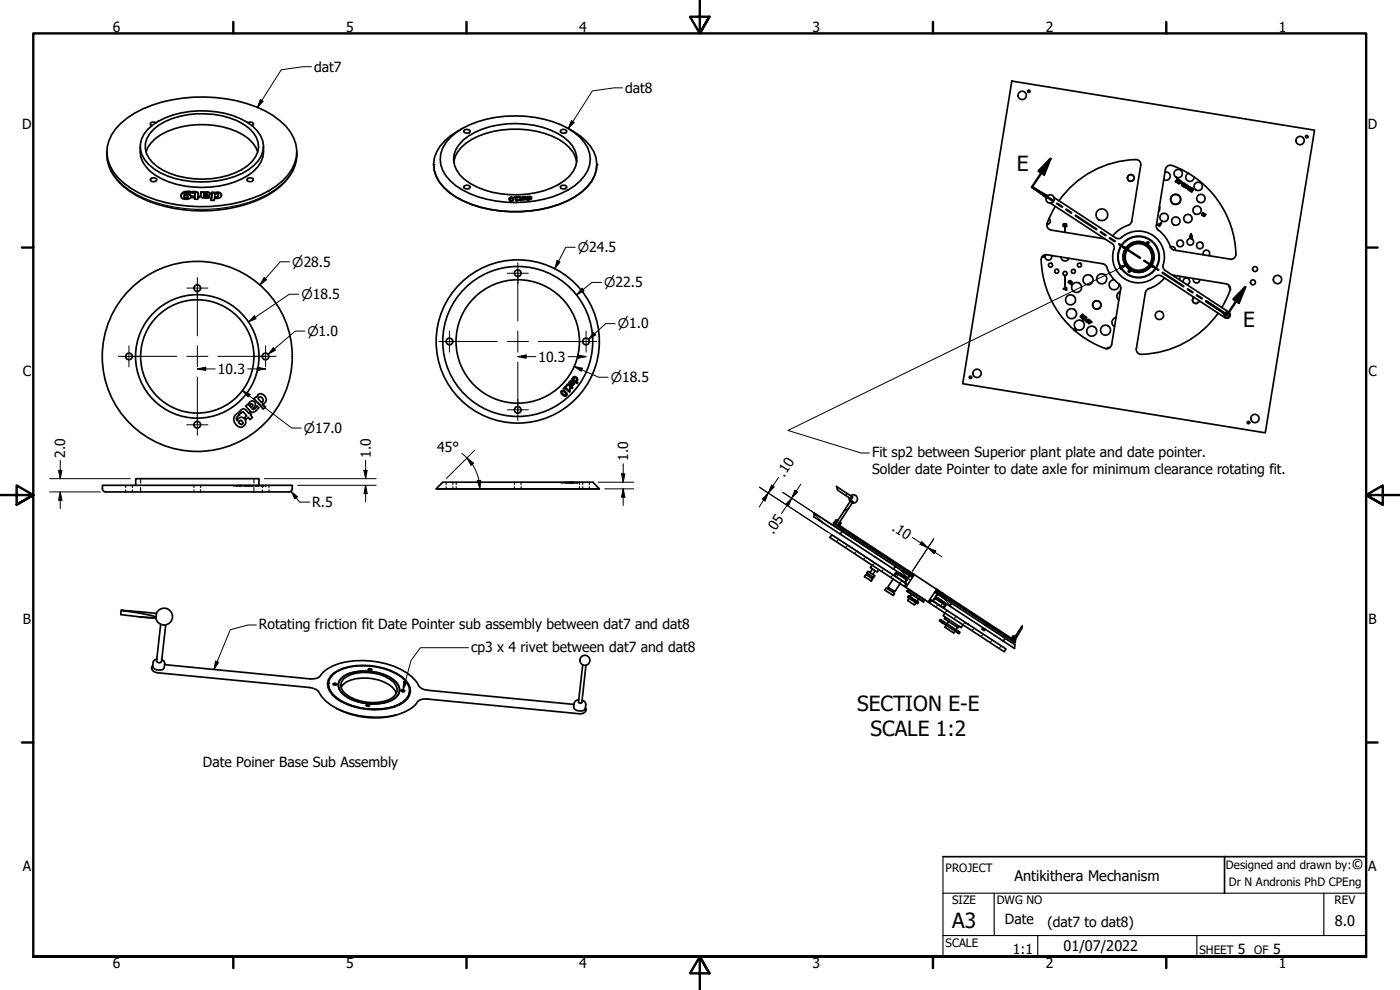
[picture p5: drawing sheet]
<svg xmlns="http://www.w3.org/2000/svg" width="420mm" height="297mm" viewBox="0 0 420 297" stroke-linecap="round" stroke-linejoin="round" font-family="sans-serif">
<defs><g id="words">
<g font-size="6.3">
<text x="305.2" y="51.3">E</text>
<text x="373.1" y="98.1">E</text>
<text x="257.2" y="213.2">SECTION E-E</text>
<text x="261.2" y="220.8">SCALE 1:2</text>
<text x="285.8" y="278.5">A3</text>
</g>
<g font-size="4.4">
<text x="405.6" y="260.7">©</text>
<text x="304.5" y="264.3">Antikithera Mechanism</text>
<text x="400.6" y="277.8">8.0</text>
<text x="319.2" y="285.4">01/07/2022</text>
</g>
<g font-size="4.2">
<text x="33.9" y="9.6">6</text>
<text x="103.8" y="9.6">5</text>
<text x="173.9" y="9.6">4</text>
<text x="243.8" y="9.6">3</text>
<text x="313.9" y="9.6">2</text>
<text x="383.8" y="9.6">1</text>
<text x="94.3" y="21.6">dat7</text>
<text x="187.6" y="27.9">dat8</text>
<text x="6.6" y="38.7">D</text>
<text x="410.5" y="38.7">D</text>
<text x="6.8" y="112.9">C</text>
<text x="65.4" y="112.2">10.3</text>
<text x="161.6" y="108.5">10.3</text>
<text x="410.7" y="112.9">C</text>
<text x="19.6" y="137.3" transform="rotate(-90 19.6 137.3)">2.0</text>
<text x="111.3" y="137.3" transform="rotate(-90 111.3 137.3)">1.0</text>
<text x="131.2" y="135.6">45°</text>
<text x="261.7" y="137.1">Fit sp2 between Superior plant plate and date pointer.</text>
<text x="188.6" y="138.3" transform="rotate(-90 188.6 138.3)">1.0</text>
<text x="235.4" y="143.4" transform="rotate(-57 235.4 143.4)">.10</text>
<text x="261.7" y="142.1">Solder date Pointer to date axle for minimum clearance rotating fit.</text>
<text x="93.7" y="152.2">R.5</text>
<text x="232.2" y="160.5" transform="rotate(-57 232.2 160.5)">.05</text>
<text x="267.4" y="158.9" transform="rotate(33 267.4 158.9)">.10</text>
<text x="6.9" y="187.2">B</text>
<text x="77.7" y="188.7">Rotating friction fit Date Pointer sub assembly between dat7 and dat8</text>
<text x="410.7" y="187.2">B</text>
<text x="141.4" y="195.5">cp3 x 4 rivet between dat7 and dat8</text>
<text x="60.9" y="230.1">Date Poiner Base Sub Assembly</text>
<text x="6.8" y="261.4">A</text>
<text x="410.6" y="261.4">A</text>
<text x="301.6" y="277.4">Date</text>
<text x="314.4" y="278">(dat7 to dat8)</text>
<text x="304" y="286.3">1:1</text>
<text x="371.5" y="286.2">5</text>
<text x="382.1" y="286.2">5</text>
<text x="33.9" y="290.5">6</text>
<text x="103.8" y="290.5">5</text>
<text x="173.9" y="290.5">4</text>
<text x="243.8" y="290.5">3</text>
<text x="313.9" y="290.5">2</text>
<text x="383.8" y="290.5">1</text>
</g>
<g font-size="4">
<text x="173.4" y="75.6">⌀24.5</text>
<text x="87.7" y="80">⌀28.5</text>
<text x="90.5" y="89.8">⌀18.5</text>
<text x="181.3" y="86.2">⌀22.5</text>
<text x="92.2" y="100.8">⌀1.0</text>
<text x="185.4" y="98.5">⌀1.0</text>
<text x="183.3" y="114.6">⌀18.5</text>
<text x="91.2" y="129.9">⌀17.0</text>
</g>
<g font-size="3.5">
<text x="283.8" y="261.7">PROJECT</text>
<text x="367.9" y="260.7">Designed and drawn by:</text>
<text x="368.8" y="265.7">Dr N Andronis PhD CPEng</text>
<text x="285.8" y="271.3">SIZE</text>
<text x="299.1" y="271.3">DWG NO</text>
<text x="400.5" y="271.3">REV</text>
<text x="283.8" y="284">SCALE</text>
<text x="360" y="286.2">SHEET</text>
<text x="376.4" y="286.2">OF</text>
</g>
</g></defs>
<!-- layer: Hatch (ANSI) -->
<g fill="none" stroke="#000" stroke-width=".3">
<path d="M244.3 154.2l2.7 2.7M250.7 156.9l-.3 .4M250.7 156.3l.4 .3M251.6 157.5l-.4 .3M251.6 146.3l-.3 .5M251.8 157l.4 .3M254.3 148.1l-.4 .6M254.3 159.2l-.3 .4M254.7 152.6l-1.5 .8M251.7 161.8l-.7 .7M254.4 163.6l-.7 .7M257 161l-.3 .4"/>
<path d="M257.1 165.4l-.7 .7M259.7 162.8l-.3 .3M259.8 167.2l-.7 .7M262.4 164.6l-.3 .3M262.6 168.9l-.8 .8M265.1 166.4l-.3 .3M265.3 170.7l-.8 .7M267.8 168.1l-.3 .4M268 172.5l-.7 .7M269.6 172.3l-.5 .8M269.6 170.5l3.7 3.6M270.6 169.9l-.4 .4"/>
<path d="M270.7 174.3l-.7 .7M271.8 173.1l-.4 .4M272 171.4l.6 1M273 171.5l-.2 .4M273.6 172.5l.2 .4M273.6 171.9l-.9 .6M273.8 172l-.3 .4M279 179.9l.4 .4M280.8 177.2l.4 .4M281.1 177.3l.3 .6M281.5 177.7l.5 .3M281.7 177.2l-.3 .4"/>
<path d="M282.3 178.2l.6 1M282.5 177.7l-.3 .4M282.7 179.1l2.5 2.5M284.1 178.8l-.3 .3M281.6 181.4l-.8 .7M282.7 180.3l-.4 .3M282.9 181l-.5 .8M284.3 183.2l-.8 .7M286.9 180.6l-.4 .4M287 184.9l-.7 .8M289.6 182.4l-.4 .3M289.7 186.7l-.7 .7"/>
<path d="M292.3 184.1l-.4 .4M292.4 188.5l-.7 .7M295 185.9l-.4 .4M295.1 190.3l-.7 .7M297.7 187.7l-.4 .4M297.8 192.1l-.7 .7M300.4 189.5l-.3 .4M300.5 193.8l-.7 .7M303.1 191.2l-.3 .4M304.5 191l-.8 .7M304.7 192.3l-.4 .3M304.8 191.9l-.3 .2"/>
<path d="M305 190.5l.2 .4"/>
</g>
<!-- layer: Visible (ANSI) -->
<g fill="none" stroke="#000" stroke-width=".51">
<path d="M36.3 36.9a35.5 35.5 0 0 1 21.8-7.7 41.2 41.2 0 0 1 23.8 5.4 15.4 15.4 0 0 1 6.9 8.6 11.3 11.3 0 0 1-4 11 31.9 31.9 0 0 1-18.5 7.5 43.1 43.1 0 0 1-27-5.2 13.8 13.8 0 0 1-7.2-10.5 11.6 11.6 0 0 1 4.2-9.1zM44.3 38.9a21.8 21.8 0 0 1 15.3-5.6 25.4 25.4 0 0 1 16.2 4.6 7.2 7.2 0 0 1 .4 11.7 23.5 23.5 0 0 1-16 5 23.4 23.4 0 0 1-15.6-5.3 7 7 0 0 1-.3-10.4zM46.1 38.8a23.7 23.7 0 0 1 18-4.5 18 18 0 0 1 11.8 5.4 6.2 6.2 0 0 1-.3 8.8 20.2 20.2 0 0 1-14.7 5.2 22.1 22.1 0 0 1-15.1-4.9 6.5 6.5 0 0 1 .3-10zM46.8 36.8a1.28 1.28 0 0 0-1.7 .3l.5 .6M74.3 36.8a1.28 1.28 0 0 1 1.8 .3l-.5 .6M138.7 38.6a15.5 15.5 0 0 0-8.3 8.7 10.1 10.1 0 0 0 4.2 10.3 33.6 33.6 0 0 0 21.6 5.9 32.6 32.6 0 0 0 18.4-5.9 9.7 9.7 0 0 0 3.6-12.1 16.7 16.7 0 0 0-7.6-6.9M139.4 39a1.13 1.13 0 0 1 1.7 .5 1.18 1.18 0 0 1-2-.2zM168.4 39l1.2-.1 .4 .2 .1 .4a1.14 1.14 0 0 1-2-.2zM303.7 24.3l90.8 14.8-14.8 90.8-90.8-14.8zM32.1 45.6a12.5 12.5 0 0 0 4.9 10.4 35 35 0 0 0 20.8 7.2 40.7 40.7 0 0 0 24.6-5.9 14.1 14.1 0 0 0 6.7-10.9v-.8M42.1 43.9a8.7 8.7 0 0 0 4.5 8.7 28.3 28.3 0 0 0 27.9 0 8.7 8.7 0 0 0 4.6-8.7M43.8 45.6a11.8 11.8 0 0 1 8.4-6.9 26.9 26.9 0 0 1 20.7 1.8 9.7 9.7 0 0 1 4.4 5.1"/>
<path d="M45.1 53.8a1.18 1.18 0 0 1 2 .2 1.13 1.13 0 0 1-2-.2zM54.9 57.7l.7-.2h1.6l-.1 .4h-1l-.7 .5 .8-.2a.76 .76 0 0 1 1.1 .4 .76 .76 0 0 1-.4 1 1.66 1.66 0 0 1-2.6-.9zM55.3 58.9l.2 .6M55.4 58.4v.1a1.58 1.58 0 0 1 2 .5M56.3 59l-.1-.3h-.9l.2 .6M56.3 59l-.2 .3h-.6v.2M56.3 59l-.2 .5h-.6M57.1 57.6h-1.3a1.38 1.38 0 0 0-1.5 1.3M57.5 59.3h1l-.1 .5M57.6 59v-.1l-.1 .4M57.6 58.9h.9v.1M57.7 57.7l.4-.1a1.22 1.22 0 0 1 1.4 .5"/>
<path d="M57.7 57.7v-.2v.4l.8 .1v.3M57.7 57.5l1.6 .1 .2 .5M57.7 57.7v.2M58.5 58.3v.7h-.9v.3M58.5 58.3v.6M58.5 58.1v.2M59.5 58.1l-.1 .8M59.8 59.1h-.4v-.2h.4l-.1 .4h-.3v.5h-1l.1-.5M60.3 57.6h.9v.3h.2a1.45 1.45 0 0 1 1.7 .3M60.3 57.7l-.1 1 .3 .6 1.7 .1h.5v-.4v.1M61.1 58.8l.3 .4 1.3-.1M61.2 58.4h.6"/>
<path d="M61.2 57.8l-.9-.1-.1 1.2M61.2 57.8l1-.2a.72 .72 0 0 1 .9 .6 1.69 1.69 0 0 1-2 .5l.4 .3h1.2M61.8 58.4l.2-.4-.8 .1v.5l.6-.1M61.8 58.4v.1M62.1 58.2l-.3 .3M62.7 59.1h.1M63.6 57.7l-.2 2.4 .2-2.2M65 57.7l-.5 .2 .1-.2h-1v.2h.9v.2l.5-.2M65 57.9a.9 .9 0 0 1 1.4 .3 .9 .9 0 0 1-.8 1.3l-1.2-.1-.1 .7h-.9M65 57.9h.4a.89 .89 0 0 1 1.1 .7M65.5 58.5l-.2 .7h-.9v-.2h.9l.2-.4-.3-.4h-.7l-.1 .8M74.1 53.8a1.18 1.18 0 0 1 2 .2 1.13 1.13 0 0 1-2-.2z"/>
<path d="M130.1 49.4a12.1 12.1 0 0 0 6.7 9.7 37.9 37.9 0 0 0 35.7 0 11.9 11.9 0 0 0 6.6-9.7M135.1 41.3a26.2 26.2 0 0 1 16.6-6.4 32.1 32.1 0 0 1 20.8 5 9.1 9.1 0 0 1 3.9 11.2 17 17 0 0 1-10.5 7.9 35.9 35.9 0 0 1-27.2-2 11.2 11.2 0 0 1-6.6-9.2 9.2 9.2 0 0 1 3-6.5zM136.2 48.6a10.9 10.9 0 0 1 7.4-7.8 29.5 29.5 0 0 1 24.1 1 10.2 10.2 0 0 1 5.4 6.8M139 42a25.9 25.9 0 0 1 21.3-4.4 18.3 18.3 0 0 1 11.5 6.2 7.1 7.1 0 0 1-2.3 10.3 27.3 27.3 0 0 1-21.8 3.6 16.5 16.5 0 0 1-10.7-6.7 7 7 0 0 1 2-9zM139.4 55.7a1.09 1.09 0 0 1 1.7 .5 1.13 1.13 0 0 1-2-.2zM153.1 59.6l.2 .8M153.1 59.4a.44 .44 0 0 1 .7 .3 .44 .44 0 0 1-.6 .4zM153.2 59.3l-.4 .5M153.7 59.3l.4 .6M153.8 59.9v.4M155.4 59.1l-1 .2h.3l.2 1 .5-.2M155.4 59.2l-.7 .1"/>
<path d="M156.1 59.3h.2l.2 .7 .1-.2M156.2 59.8l-.5 .2 .5-.1 .1 .3h.2v-.3M156.5 59.8l-.2-.7h-.6v.2h.4l.1 .6M156.6 59.9l-.1 .3M156.8 59.2l.2 .1M157 59.2l-.3-.2 .3 .9 .9-.1M157 59v.3M157 59.3l.1 .4M157.1 59.5l.6-.2-.3-.2-.4 .2 .1 .4M157.1 59.6v.3M157.1 59.6l.8 .1M157.2 59.2l.6-.1 .1 .2-.2 .2"/>
<path d="M157.2 59l-.2 .1M157.6 59.2l.3 .2M157.7 59.5h-.1M157.7 59.3v.2M157.7 59.5l-.6 .1M157.9 59.7v.1M158.2 59.2h.3M158.5 59.2v.6v-.6l.3-.1 .4 .3v.2l-.7 .1M158.5 59.3a.49 .49 0 0 1 .5-.4 .49 .49 0 0 1 .4 .5 .49 .49 0 0 1-.5 .4h-.4l.1 .4M158.5 59h-.3l.1 1.2h.3l-.1-.4M158.5 59.1v.1M159 59.1l.5 .4"/>
<path d="M159.3 59.4l-.2 .4M168.4 55.7l1.2-.1 .4 .3 .1 .3a1.1 1.1 0 0 1-2-.2zM309.7 56.1l4.7 2.6-.5 .6zM314.4 58.7a1.25 1.25 0 0 1 1.9 .6 1.25 1.25 0 0 1-1.1 1.6 1.25 1.25 0 0 1-1.3-1.5M316.3 59.3l18.5 12.1 .8 .2 1-.4M349.6 51.6a1.25 1.25 0 0 1 1.6 1.4 1.25 1.25 0 0 1-1.9 .9M351.8 49.7a28.9 28.9 0 0 1 19 27.2l-.7 .7-.9 .2M351.8 49.7a1.5 1.5 0 0 0-2 1.1l-2.8 16.8M353.2 53.6l.4 .2-.4 .4 .6-.2-.1-.1 .3 .2-.6 .1 .1 .7-.3-.2 .1-.5-.3 .4-.3-.2zM354.1 54.1l.6 .7-.4 .1-.3-.2-.1 .5-.3-.2zM354.3 54.3l.3 .3-.1 .2-.4-.1zM355.8 55.2l.2 .2v.9l.3-.7 .3 .1-.7 .8v-1l-.3 .7-.3-.1z"/>
<path d="M356.7 52a1.25 1.25 0 0 0-.8 1.5 1.25 1.25 0 0 0 1.4 .9 1.25 1.25 0 0 0 1-1.4M357.5 56.3l.7 .5-.2 .3 .1-.3-.5-.3 .1 .5-.5 .2 .4 .3 .2-.2-.1 .3-.7-.4 .5-.2zM155.1 60l-.1-.7 .1 .9v-.2h.3M155.4 60.1h.1M312.7 77.1h.9M312.8 77h.8M313.9 76.4l-.3 .7M314.8 65.5a.99 .99 0 0 1 .4 1.2 .99 .99 0 0 1-1.1 .6M315.2 60.9l18.5 12.1 .7 1-.1 .8M315.5 76.6a.99 .99 0 0 1-.6 1.4 .99 .99 0 0 1-1.3-.9M316.7 61.9l-1 1.9a8.8 8.8 0 0 0-1.5 4.2l.4 .6 .8 .4 16.2 2.7M317.8 60.2a28.6 28.6 0 0 1 23.7-12.2l.7 .7 .2 .9-2.8 16.8-.3 .7-.7 .5"/>
<path d="M318.4 77.1a1.25 1.25 0 0 0 1 1.2 1.25 1.25 0 0 0 1.4-.8M319.2 67.3h.3v.4h-.3zM319.2 67.2h.8l.1 .8h-1zM319.6 69.7v-1.6l.1 1.6M319.7 67.3h.3v.4h-.4zM334.3 74.7a7.8 7.8 0 0 0 3.3 9 7.8 7.8 0 0 0 9.5-1l.8-.1 .7 .2 19.1 12.6a1.01 1.01 0 0 0 1.4-.4 1.01 1.01 0 0 0-.3-1.3M336.6 71.2a7.8 7.8 0 0 1 9.4-.6 7.8 7.8 0 0 1 3.1 8.8M338.6 67.6a10 10 0 0 0-4.7 3.2M347 67.6a1.85 1.85 0 0 0 1.2 1.9 11.1 11.1 0 0 1 3.2 4.9l1 .6 16.8 2.8M347.6 67.2v.3l.3 .2 .4-.9 .3 .2-.5 .8-.7-.3zM348 61.9a1.25 1.25 0 0 1-.3 1.5M349.1 79.4l-.1 .8 .7 .9"/>
<path d="M351.2 74.1a.99 .99 0 0 1 1.1 0 .99 .99 0 0 1 .5 1M357.5 70.1l.3 1.1-.8-.1zM357.5 70.3l.2 .8-.6-.1zM361 64l.3 .2-.3 .4-.2-.2zM361.1 63.8l.8 .5-.5 .6-.7-.5zM361.2 76.5a.99 .99 0 0 1 1-1.4 .99 .99 0 0 1 .6 1.6M361.4 64.3l.3 .2-.4 .3-.1-.2zM319.1 86.6l1-.3v.8zM319.3 86.6l.7-.2v.5zM319.6 82.7v3.4l.1-3.4M320.8 84.6l.3-.3 .2 .1-.2 .4zM320.9 84.3h.5v.2l.3 .2-.4 .7 .1-.2-.9-.5z"/>
<path d="M321.3 84.6l.3 .1-.2 .4-.3-.2zM322.3 99v-.4l.4 .6v-.2l.3 .2-.3 .1M324.6 94.5l.3-.2 .6 .5-.6 .1-.1 .6-.6-.5 .2-.3-.1 .3 .4 .4v-.5l.5-.2zM325.5 94.9l.7 .5-.7 .7-.6-.5 .2-.2-.1 .2 .4 .3 .2-.3h-.3l.2-.3 .2 .3 .2-.3-.3-.3-.3 .1zM325.9 96l.6 .2 .1-.4 .3 .2h-.1l-.5 .8-.5-.5zM325.9 96.2l.3-.2 .2 .3-.3 .2zM327 96.1l.3 .6 .1-.3 .3 .2-1 .5zM327 96.5l.3 .3-.4 .2zM332.2 80.2a10.5 10.5 0 0 0 3.9 5.2l.3 1.2-2.8 16.8M332.2 80.2l-.4-.7-.8-.4-16.8-2.7a1.5 1.5 0 0 0-1.7 1.5 28.9 28.9 0 0 0 19.8 26.7l.9-.4 .4-.8M334.4 83.9a1.5 1.5 0 0 0-1.5 1.6 1.5 1.5 0 0 0 1.6 1.4 1.5 1.5 0 0 0 1.4-1.7M335 95.3a1.5 1.5 0 0 0-1.3 1.2 1.5 1.5 0 0 0 .8 1.6"/>
<path d="M336.2 87.4a1.5 1.5 0 0 0-.4 2.6M342.8 93.9l-.1 .2M344.8 86.6l-.7 .4-.4 .8-2.7 16.8a1.5 1.5 0 0 0 1.5 1.7M349.5 83.4a10 10 0 0 1-4.7 3.2M349.7 81.1l19.1 12.6M351.8 82.5l16.2 2.7a1.5 1.5 0 0 1 1.2 2M352.4 82.6l-.1 .2M354 82.9l-.1 1M355.1 84.7a.99 .99 0 0 1 .7-1.3 .99 .99 0 0 1 1.2 .8 .99 .99 0 0 1-.8 1.2M358.2 83.6a.99 .99 0 0 0 .7 1.3 .99 .99 0 0 0 1.2-1M358.3 89.2a.99 .99 0 0 0 0 1.7 .99 .99 0 0 0 1.6-.7M365.6 94a29.2 29.2 0 0 1-23.1 12.3"/>
<path d="M368.9 85.6v.6l.3 .5M369.1 87.2l-2.4 5.1M76.2 119.6l.7-.6 .2 .2a1.2 1.2 0 0 1 1-1.1 1.2 1.2 0 0 1 1.3 .7 1.37 1.37 0 0 1 .5 1.4 1.37 1.37 0 0 1-1.1 1l.9 .9-.7 .7zM77.7 119.2a.85 .85 0 0 1 1.1 .4 .85 .85 0 0 1-.4 1.1l-.9-1.1zM168.5 117.3a1.19 1.19 0 0 1 1.6 1.4 1.16 1.16 0 0 1-1.3-.2 1.16 1.16 0 0 1-.3-1.2zM168.7 117.5a1.09 1.09 0 0 1 1.2 1 1.04 1.04 0 0 1-1.2-1zM169.8 115.9l-.1 .4 1 .9 .2-.3 .2 .1-.2 .6-1.4-1.2-.2 .3-.2-.1zM170.1 115.4l.3-.2 .4 .2 .9 .5-.1 .2 .3 .3-.2 .1-.3-.2-.3 .3-.2-.1 .4-.4-.8-.6-.3 .3-.2-.2zM171.2 114.2l.3-.1 .5 .3-.3 .9 .2 .1 .4-.6 .2 .2-.6 .6-1.2-.8 .3-.1zM171.3 114.5l.1-.2 .3 .3-.3 .5-.2-.2zM172.1 113.1a.78 .78 0 0 1 1 .3 .78 .78 0 0 1-.2 1.1l.5 .4-.2 .2-1.5-1.4 .3-.1zM172.2 113.4l.3-.2 .4 .2 .2 .4-.1 .4-.2 .1-.7-.5z"/>
<path d="M333.1 104.3h-.5l-.5 .4M70.9 124.3l.5-.4 .5 .6-.3 .2a1.03 1.03 0 0 0-.4 1.6 1.34 1.34 0 0 1 1.8-1 1.34 1.34 0 0 1 .6 2 1.56 1.56 0 0 1-1.3 .9 1.56 1.56 0 0 1-1.5-.8 1.98 1.98 0 0 1 .1-3.1zM71.8 126.3l.6-.1a.62 .62 0 0 1 .5 .6 .62 .62 0 0 1-.5 .6l-.9-.7zM72.3 123a.95 .95 0 0 1 1.5 0l1 1.1 .2-.2 .4 .5-.2 .2 .6 .7-.7 .6-.6-.7-.7 .6-.4-.5 .6-.6-1-1.1-.5 .1-.2 .4-.5-.5zM73.7 121.9l.7-.7 .2 .3a1.02 1.02 0 0 1 1.1-1.2 1.02 1.02 0 0 1 .9 1.3l-.9 1.1a1.03 1.03 0 0 0 1.4-.9l.5 .5-.3 .4a1.56 1.56 0 0 1-2.2 .7zM75.2 121.3l.3-.2 .4 .4-.5 .8-.4-.5zM30.7 145.6h57v1a1 1 0 0 1-1 1h-55a1 1 0 0 1-1-1zM40.7 145.6v-2h37v2M130.9 146.7h49M132.9 144.7h45l2 2h-49zM244.3 155.1l7.9 5.2 .5-.9M244.3 154l8.4 5.4"/>
<path d="M250.3 157.2l.3 .2 .3-.4-.5-.3-.1 .5M250.9 156.1l.5 .1-.5 .8-.5-.3zM251 146l4.9 3.1-.4 .7-4.1-2.7M251.5 157.4l21 13.8 .2 .7-21.5-14.1zM252.1 156.6l.2 .2-.4 .9-.4-.3zM252.7 159.4l16 10.5M255.3 148.7a1.25 1.25 0 0 1 2 .7 1.25 1.25 0 0 1-1.5 1.5l.2-.3-.6-.5-.3 .4M255.3 148.7l.6 .4-.4 .7-.6-.4 .2 1.1M255.4 150.1l.6 .5-4.8 7.2-.6-.4zM249.6 160.5l22.4 14.6-.6 .9-22.3-14.7zM252.2 160.3l15.9 10.5M259.5 173l.3-.6 2.1 1.3-.4 .6-2-1.3"/>
<path d="M260.3 172l-.2 .5M260.5 171.4l2.1 1.3-.4 .6-2.1-1.4zM261.5 174.3h-.1M261.7 169.6l-.5 .7 2.1 1.3 .4-.7M261.8 170.7l-.7 1.1M262 173.2l-.3 .4M262 173.2h-.1M262.6 171.3l-.7 1M265.6 176.9v.2M265.6 176.9l.4-.5 2.5 1.6-.5 .6-2.4-1.5M266.9 176.4l-.3 .4M268.1 173.7l-1.7 2.4 2.2 1.4 1.5-2.4"/>
<path d="M268.1 177.2l-.2 .5M268.7 169.9l4.3 2.8-.6 .8-4.3-2.7zM269.1 172l3 1.9-.5 .9-3-2zM269.1 172l-.3-.2-.5 .8 .3 .2M269.9 171.9l2.5 1.6-.3 .4-2.4-1.6zM271.4 171.3l.1-.2 1.5 1-.3 .4-1.2-.8-.1-.4M271.6 174.8h.1M271.9 176.2l6.7 4.4M272.1 173.9l.1 .1M272.2 177.3l5 3.2v.2l-5.1-3.3zM272.4 173.5l.1 .1M272.5 171.2l.1 .1"/>
<path d="M272.6 176.7l-.1 .1 5.1 3.2M272.6 171.3l.6 .3-.2 .5zM272.7 171.9h.1M272.8 178.8l-.4 .4 .5 .3M272.8 178.8l.4 .3M272.9 179.5l2 1.3-.5 .7M272.9 179.5l.4 .3 .4-.2M272.9 179.5l-.4 .6M272.9 177.1l-.3 .4M273 172.7h.1M273 172.7l.4 .3 .6-.8 .4 .2-2.5 3.8-.5-.2 .6-.9-.4-.2zM273.1 179.4l-.2 .1"/>
<path d="M273.2 171.6l.4 .3-.5 .8-.4-.2zM273.2 179.1l.4 .3M273.2 179.1l1.5 1M273.4 172.4l.2 .1 .3-.4 .3 .2-.6 .8-.5-.4zM273.6 179.8l-.1 .1M273.6 179.4l.1 .2M273.6 178.4l-.5 .7M273.6 171.9l.3 .2-.3 .4-.2-.1zM273.7 179.5h.1M274.4 172.4l6.7 4.4M275.7 179.7l-.5 .7M277.1 179.8l-.3 .5"/>
<path d="M280.5 179.5h.1M280.6 179.5l3 2-.6 .8-3-2zM280.8 179.1h.1M280.8 179.1l2.5 1.6-.3 .4-2.4-1.6zM281.1 176.8l.4 .3-.5 .8 .3 .3-1.3 2.1-.5-.2-.5 .8-.4-.3zM281.3 176.9l.3 .3-.3 .9-.5-.3zM281.3 178.2l.1 .1M281.4 178.3l4.2 2.7-.5 .8-4.3-2.7zM281.6 177.2l.2 .1-.3 .4-.2-.1zM281.8 177.3l.4 .3-.5 .8-.4-.3zM282.2 178.1l.1 .1M282.2 177.6l.7 .4-.7 .1-.3-.1z"/>
<path d="M282.3 178.2l.7-.2 21.1 13.9-.3 .4zM282.9 178h.1M282.9 178.5v.1M283.3 179.1l-.4 .1M283.3 179.1l.1-.2-1.5-.9-.2 .4 1.2 .8M283.5 179l.1 .1M283.6 179l.4 .3M284.2 179.4l.2 .2M285 179.9l.2 .2M285.1 179.9l-.1 .1M36.4 183.1l-.2 1.3a51.7 51.7 0 0 0 10.5 .8 2.36 2.36 0 0 0-2-.7l-8.3-1.4 10.5 1M45.8 199.7l-.3 .7a1.6 1.6 0 0 0 1.9 1.5l45.5 4.4a3.6 3.6 0 0 1 3.2 2.1 15 15 0 0 0 9.3 5.8 23.2 23.2 0 0 0 17.7-1.4l1.3-1.1a3.7 3.7 0 0 1 2.9-2l46.5 4.5a1.47 1.47 0 0 0 2.1-1.5l-.2-.3"/>
<path d="M46.9 184a2.52 2.52 0 0 1 4-.9 2.52 2.52 0 0 1-.4 4.1 2.52 2.52 0 0 1-3.7-1.7M46.9 184.1l-.1 1.4-5.1-.4M47.1 197.8l-.7 .2a2.53 2.53 0 0 0-.5 2.3 2.28 2.28 0 0 0 3.4 0l.1-1.6-.8-.8M48.2 187.3l-1.2 11.1a.9 .9 0 0 0 1.5 .1l1.2-11M49.4 199.4l43.6 4.3a3.2 3.2 0 0 0 3.5-1.4 11.8 11.8 0 0 1 7.5-3.7 25.3 25.3 0 0 1 19.7 4.5l1.6 1.9a3.1 3.1 0 0 0 3.2 2.1l43.8 4.3M174.9 199.5l-1.3 11.2a.63 .63 0 0 0 1 .1l1.3-11.2M272.5 180.1l1.9 1.4M274.4 180.3l.1 .2M274.5 180.5l.5 .4M274.5 180.1h.2M274.6 180l-.3 .5h.2M274.7 180.1l.1 .1"/>
<path d="M274.8 180.2l.4 .2M274.9 180.6l.1 .3M275.2 180.4l-.2 .5M275.2 180.4l.4 .4-.3 .3-.3-.2M279.5 180.1l22.4 14.6-.5 .9-22.4-14.7zM280 180.3h.1M282 186.2l.2-.3 .3 .1 5.5 3.6M282.1 186.1l-.1 .2 .9 .6M282.8 186.6l.1 .3M282.9 186.9l.2 .1M283 186.7l.1 .3M283.1 187l4.7 3.1 .2-.3"/>
<path d="M283.1 186.5l-.3 .1M283.6 183.9l-.6 .8 5.5 3.6 .5-.8M283.6 181.5l.2 .1-.5 .9-.3-.2M283.7 185.2l-.3 .4 4.1 2.7 .3-.4M283.7 188.2l2.5 1.7 .4-.6M284 187.6l-.4 .6M284.7 186.5l-.5 .7M285.1 181.8l16 10.5M285.6 181l16 10.5M287.4 188.2l-.5 .7M288 189.6v.2M289.9 186.8v.1"/>
<path d="M290.4 187.1l.1 .3M290.4 187.2v.1M294.8 188.8l.6 .4 .3-.4M294.8 188.7v.1M295 188.4l-.2 .4M295.6 187.5l.1-.2 .6 .4-.1 .2M304.3 190.8l.3 .2-.5 .9-.6-.4 .5-.6M304.3 190.9h-.3M304.6 193.4l-3-1.9-.5 .8 3.4 2.2M306.7 187.8l-2.9 4.5 .4 .3 .6-.9-.3 .4 .2 .2-.2-.2-.3 .5 .4 .3M98.6 204.9a5.8 5.8 0 0 0 3.8 5.4 20.8 20.8 0 0 0 17.2 1.1 5.2 5.2 0 0 0 3.3-3.8M99.2 202.9a12.7 12.7 0 0 1 9.8-3.3 18.8 18.8 0 0 1 12.7 4.4 4.3 4.3 0 0 1-1.7 7.4 20.6 20.6 0 0 1-19-1.8 5.2 5.2 0 0 1-2.4-5.7z"/>
<path d="M99.9 202.4a14.9 14.9 0 0 1 10.7-2.6 18 18 0 0 1 10.8 4.2 4 4 0 0 1-.4 6.6 18.9 18.9 0 0 1-17.3 .4 8.2 8.2 0 0 1-5.1-5.3v-1.2l.5-1.1zM100 208.5l.9 1M100.2 205l.8 .2v.2l-.8 .1-.2-.2zM100.7 209.2l1.8 1.4M101 212.5a24.7 24.7 0 0 0 17.8 2M102.4 206.2a6.5 6.5 0 0 1 6-2.7 12.1 12.1 0 0 1 10.1 3.6l.5 1M102.4 203.5a11.6 11.6 0 0 1 9.1-2 10.5 10.5 0 0 1 8.1 4.2 3.2 3.2 0 0 1-2.1 4.4 15 15 0 0 1-14.5-1.8 3.2 3.2 0 0 1-.6-4.8zM102.8 203.1a13.3 13.3 0 0 1 11.4-1.1 8.4 8.4 0 0 1 5.6 4.2 3.1 3.1 0 0 1-1.7 3.6 14.5 14.5 0 0 1-15.6-2 3 3 0 0 1 .3-4.7zM103.2 203.7a12 12 0 0 1 10.9-1.3 7.1 7.1 0 0 1 5.1 4.2 3.4 3.4 0 0 1-2.5 3.4 14.2 14.2 0 0 1-12.9-1.7 2.95 2.95 0 0 1-.6-4.6zM110.1 211.4h.4l.4 .4h-.8l-.2-.2zM110.7 200.6l.8 .2v.3h-.8l-.1-.2zM119.9 211.3l-2.1 1"/>
<path d="M120.4 207.2l.2-.2 .8 .2-.4 .3zM120.7 210.8l-1.1 .8M173.7 210a1.26 1.26 0 0 0-1.4 .9l-.1 1.3a2.14 2.14 0 0 0 3.5 .4l.1-1.2a1.32 1.32 0 0 0-1.1-1.3"/>
<circle cx="306.8" cy="28.6" r="1.25"/>
<circle cx="308.8" cy="27.4" r=".36"/>
<circle cx="153.5" cy="59.8" r=".66"/>
<circle cx="339.4" cy="53.4" r=".99"/>
<circle cx="352.8" cy="59.8" r="1.5"/>
<circle cx="353.6" cy="52.1" r="1.25"/>
<circle cx="355" cy="55.3" r=".46"/>
<circle cx="355.1" cy="55.3" r=".37"/>
<circle cx="356.9" cy="56.4" r=".39"/>
<circle cx="356.9" cy="56.5" r=".46"/>
<circle cx="359.6" cy="55.9" r="1.25"/>
<circle cx="360.4" cy="59.6" r="1.25"/>
<circle cx="390.2" cy="42.2" r="1.25"/>
<circle cx="392.2" cy="41" r=".36"/>
<circle cx="315.3" cy="79.6" r=".61"/>
<circle cx="324" cy="79.6" r=".61"/>
<circle cx="330.7" cy="64.4" r="1.76"/>
<circle cx="337.4" cy="74.3" r=".23"/>
<circle cx="341.7" cy="77.1" r="4"/>
<circle cx="341.7" cy="77.1" r="4.5"/>
<circle cx="341.7" cy="77.1" r="4.6"/>
<circle cx="341.7" cy="77.1" r="6.1"/>
<circle cx="341.7" cy="77.1" r="6.2"/>
<circle cx="341.7" cy="77.1" r="4.3"/>
<circle cx="344.5" cy="72.8" r=".23"/>
<circle cx="346" cy="79.9" r=".23"/>
<circle cx="349.4" cy="65.2" r="1.25"/>
<circle cx="352.9" cy="66.3" r="1.25"/>
<circle cx="354.2" cy="73" r=".99"/>
<circle cx="356.5" cy="65.6" r="1.25"/>
<circle cx="357.2" cy="72.6" r=".99"/>
<circle cx="359.3" cy="63.1" r="1.25"/>
<circle cx="360.1" cy="73.6" r=".99"/>
<circle cx="59.2" cy="86.5" r=".99"/>
<circle cx="155.4" cy="82" r=".99"/>
<circle cx="317.1" cy="81.4" r=".61"/>
<circle cx="319.6" cy="82" r=".61"/>
<circle cx="321.3" cy="90" r="1.5"/>
<circle cx="321.6" cy="94.1" r="1.5"/>
<circle cx="322.1" cy="81.4" r=".61"/>
<circle cx="323.1" cy="86.2" r="1.5"/>
<circle cx="323.9" cy="97.5" r="1.5"/>
<circle cx="326.5" cy="84" r="1.5"/>
<circle cx="327.6" cy="99.4" r="1.5"/>
<circle cx="329.2" cy="91.5" r="1.25"/>
<circle cx="330.6" cy="83.7" r="1.5"/>
<circle cx="331.8" cy="99.1" r="1.5"/>
<circle cx="338.9" cy="81.4" r=".23"/>
<circle cx="348" cy="94.6" r="1.25"/>
<circle cx="368.2" cy="94.5" r=".74"/>
<circle cx="368.2" cy="94.5" r=".87"/>
<circle cx="376" cy="84.7" r=".74"/>
<circle cx="376.7" cy="80.7" r=".74"/>
<circle cx="383.4" cy="83.9" r="1.25"/>
<circle cx="38.7" cy="106.9" r=".99"/>
<circle cx="59.2" cy="106.9" r="28.5"/>
<circle cx="59.2" cy="106.9" r="17"/>
<circle cx="59.2" cy="106.9" r="18.5"/>
<circle cx="79.7" cy="106.9" r=".99"/>
<circle cx="134.9" cy="102.5" r=".99"/>
<circle cx="155.4" cy="102.5" r="24.5"/>
<circle cx="155.4" cy="102.5" r="22.5"/>
<circle cx="155.4" cy="102.5" r="18.5"/>
<circle cx="175.9" cy="102.5" r=".99"/>
<circle cx="291.2" cy="113.2" r=".36"/>
<circle cx="293.2" cy="112" r="1.25"/>
<circle cx="59.2" cy="127.4" r=".99"/>
<circle cx="155.4" cy="123" r=".99"/>
<circle cx="374.7" cy="126.8" r=".36"/>
<circle cx="376.6" cy="125.6" r="1.25"/>
<circle cx="175.5" cy="198.1" r="1.5"/>
</g>
<g fill="#000">
<circle cx="61.1" cy="58.7" r=".25"/>
<circle cx="130.1" cy="49.4" r=".25"/>
<circle cx="156.5" cy="60" r=".25"/>
<circle cx="157" cy="59.3" r=".25"/>
<circle cx="179.1" cy="49.4" r=".25"/>
<circle cx="272.4" cy="179.2" r=".25"/>
<circle cx="272.8" cy="178.8" r=".25"/>
<circle cx="282.9" cy="186.9" r=".25"/>
<circle cx="98.6" cy="204.9" r=".25"/>
<circle cx="122.9" cy="207.6" r=".25"/>
</g>
<!-- layer: Hidden (ANSI) -->
<g fill="none" stroke="#000" stroke-width=".34">
<path d="M37.7 145.6v.7M37.7 147v.6M39.7 145.6v.7M39.7 147v.6M42.2 143.6v1.3M42.2 146.3v1.3M58.2 145.6v.7M58.2 147v.6M60.2 145.6v.7M60.2 147v.6M70.1 145.6v.2h.3M70.6 145.8h.7"/>
<path d="M71 145.6v.2M71.2 145.6v.2M71.4 145.6v.2M71.5 145.6v.2M71.7 145.8h.8M71.8 145.6v.2M71.9 145.6v.2M72.2 145.6v.2M72.3 145.6v.2M72.4 145.6v.2M72.9 145.6v.2M73.4 145.6v.2h-.5"/>
<path d="M73.6 145.8h.2M73.7 145.6v.2M74 145.6v.2h-.2M74.4 145.6v.2M74.6 145.6l.1 .2h-.4M74.8 145.6v.2M75 145.6v.2M75.2 145.6v.2M75.4 145.6l-.1 .2h-.5M75.4 145.6v.2M75.5 145.8h.7M75.7 145.6v.2"/>
<path d="M75.8 145.6v.2M76.2 143.6v1.3M76.2 145.6v.2M76.2 146.3v1.3M76.7 145.6v.2M76.9 145.6v.2M77.1 145.6v.2M77.1 145.6v.2h-.6M77.2 145.6v.2M77.4 145.8h.7M77.5 145.6v.2M77.6 145.6v.2"/>
<path d="M78.4 145.6v.2M78.7 145.6v.7M78.7 147v.6M78.8 145.6v.2M79 145.7l-.5 .1M79 145.6l.2 .2M79.7 145.6l-.2 .2M79.7 145.8h.1M79.9 145.6l-.1 .2M80.7 145.6v.7M80.7 147v.6M133.9 144.7v.7"/>
<path d="M133.9 146v.7M135.9 144.7v.7M135.9 146v.7M136.9 144.7v.7M136.9 146v.7M154.4 144.7v.7M154.4 146v.7M156.4 144.7v.7M156.4 146v.7M168.3 144.7l.2 .2M168.6 144.7v.2M169.1 144.7v.2"/>
<path d="M169.3 144.7l-.1 .2h-.5M169.5 144.7v.2M169.6 144.9h.5M169.7 144.7v.2M169.8 144.7v.2M169.9 144.7v.2M170 144.7v.2M170.2 144.7l-.1 .2h.3l.1-.2M170.7 144.7v.2M170.9 144.7v.2M171 144.7v.2h-.4M171.1 144.7v.2"/>
<path d="M171.1 144.9h.1M171.3 144.7l.1 .1M171.4 144.7v.2l.1-.2M171.6 144.7l.1 .1M171.7 144.7v.2M171.7 144.7v.2l.1-.2M171.9 144.8l.1 .1M171.9 144.7v.1M172 144.7v.2M172.1 144.7v.2l.2-.2M172.3 144.7v.2M172.5 144.7v.2"/>
<path d="M172.8 144.7v.2h-.4M172.9 144.7l.1 .2h.3l-.1-.2M173.1 144.7v.2M173.4 144.9h.1M173.4 144.7v.2M173.9 144.7v.7M173.9 146v.7M174.9 144.7v.7M174.9 146v.7M176.9 144.7v.7M176.9 146v.7"/>
</g>
<g fill="#000">
<circle cx="70.1" cy="145.8" r=".17"/>
<circle cx="73.8" cy="145.8" r=".17"/>
<circle cx="171" cy="144.9" r=".17"/>
<circle cx="171.1" cy="144.9" r=".17"/>
</g>
<!-- layer: Visible Narrow (ANSI) -->
<g fill="none" stroke="#000" stroke-width=".34">
<path d="M32.1 46.4a13.2 13.2 0 0 0 6.6 10.6 41.3 41.3 0 0 0 26.8 5.6 34.8 34.8 0 0 0 18.9-7.2 12.3 12.3 0 0 0 4.7-9M54.3 58.7v.1M54.9 57.7v.2M55.8 59.4v.1M56.1 59.3v.2M56.2 58.2v.2M56.3 59v.2M56.5 57.4v.2M57 58.4v.1M58.5 57.5v.1M58.5 58.3v.1M60.2 58.7v.2"/>
<path d="M61.6 57.6v.2M61.8 59v.2M62.1 58.2v.2M62.2 57.6v.2M64.8 59.1v.2M65.4 57.7v.2M65.5 58.6v.2M153.1 59.8v.1M153.4 59.2v.1M154.1 59.7v.2M155.9 59.1v.1M156.4 59.3v.2"/>
<path d="M157.1 59.6v.2M157.2 59.8v.1M157.4 59.8v.1M157.5 59v.1M157.5 59.4v.1M157.8 59.1v.1M157.9 59.3h.1M158.7 59v.1M158.9 59v.1M158.9 59.7v.1M159.3 59v.2M159.5 59.4v.1"/>
<path d="M153.2 60.1v.2M153.5 60.2v.2M153.8 60.1v.2"/>
</g>
<!-- layer: Break Line (ANSI) -->
<path d="M244.3 154v1.1M251 146l.4 1.1M304.6 193.4l-.1 1.1M306.7 187.8v.6l-1.9 3.3-.2 1.2" fill="none" stroke="#000" stroke-width=".51"/>
<!-- layer: Section Line (ANSI) -->
<g fill="none" stroke="#000" stroke-width=".72">
<path d="M315.3 47.7l-1.9 4.7-1.7-1.1zM315.3 47.7l-5.6 8.4 6.3 4.1M317.2 61.1l1.6 .9M320 62.9l1.5 1M322.8 64.7l6.3 4.1M330.3 69.6l1.5 1M333.1 71.4l1.5 1M335.8 73.3l6.3 4.1M343.4 78.2l1.5 1M346.2 80l1.4 1M348.9 81.8l6.3 4.1M356.4 86.8l1.5 .9"/>
<path d="M359.2 88.6l1.5 1M373.7 86.1l-1.9 4.8-1.6-1.1zM373.7 86.1l-5.4 8.4-6.4-4.1"/>
</g>
<g fill="#000">
<path d="M315.3 47.7l-1.9 4.7-1.7-1.1z" fill-rule="evenodd"/>
<path d="M373.7 86.1l-1.9 4.8-1.6-1.1z" fill-rule="evenodd"/>
</g>
<!-- layer: Border (ANSI) -->
<g fill="none" stroke="#000" stroke-width=".72">
<path d="M70 6.6v3.4M140 6.6v3.4M210 0v10l-2.9-5h5.8l-2.9 5 2.9-5M280 6.6v3.4M350 6.6v3.4M6.6 74.3h3.4M410 74.3h3.4M0 148.5h10l-5-2.8v5.7l5-2.9-5 2.9M420 148.5h-10l5-2.8v5.7l-5-2.9 5 2.9M6.6 222.8h3.4M410 222.8h3.4M10 287v-277h400v277h-400h400"/>
<path d="M70 287v3.5M140 287v3.5M212.9 292l-2.9-5 2.9 5h-5.8l2.9-5v10M280 287v3.5M350 287v3.5"/>
</g>
<!-- layer: Title (ANSI) -->
<path d="M283 257h127v30h-127M367.5 257v11" fill="none" stroke="#000" stroke-width=".51"/>
<path d="M283 257v30M283 268h127M298.4 268v12.7M397.3 268v12.7M283 280.7h127M311.4 280.7v6.3M359.2 280.7v6.3" fill="none" stroke="#000" stroke-width=".34"/>
<!-- layer: Center Mark (ANSI) -->
<g fill="none" stroke="#000" stroke-width=".3">
<path d="M155.4 78.8v6.4M56 86.4h6.4M59.2 83.3v6.3M59.2 86.8v14M134.9 99.3v6.3M152.2 82h6.4M155.4 80.8v15.5M155.4 99.3v6.3M175.9 99.3v6.3M35.5 106.9h6.4M38.7 103.7v6.4M39 106.9h14"/>
<path d="M56 106.9h6.4M59.2 103.7v6.4M59.2 113.1v14M65.4 106.9h14M76.5 106.9h6.4M79.7 103.7v6.4M131.7 102.5h6.3M133.7 102.5h15.5M152.2 102.5h6.4M155.4 119.8v6.3M155.4 108.7v15.4M161.5 102.5h15.6"/>
<path d="M172.7 102.5h6.4M56 127.5h6.4M59.2 124.3v6.3M152.2 123h6.4"/>
</g>
<!-- layer: Dimension (ANSI) -->
<g fill="none" stroke="#000" stroke-width=".3">
<path d="M86.9 78.6h-2.8l-6.1 6.9M167.2 78.2l.9 .4-1.6 2zM172.6 74.2h-2.8l-3.3 6.4M76.3 94.8l.6 .8-2.4 1zM79.2 83.3l.8 .6-2 1.6zM89.7 88.3h-2.9l-12.3 8.3M91.4 99.3h-2.8l-8.1 7M174.7 86.5l.6 .8-2.3 1.2zM178.1 99.8l.7 .7-2.2 1.3zM180.5 84.7h-2.8l-4.7 3.8M184.6 97.1h-2.8l-5.2 4.7M59.2 110.7l2.5-.5v1z"/>
<path d="M59.2 110.7h5.4M72.8 117.2l2.3 1.1-.6 .8zM72.8 117.2l14.7 11.2h2.9M74.3 110.7h5.4M77.2 110.2l2.5 .5-2.5 .5zM82 104.3l.7 .8-2.2 1.2zM155.4 107l2.5-.5v1zM155.4 107h5.4M170.5 107h5.4M172.3 109.9l2.5 .6-.4 .9zM172.3 109.9l7.4 3.3h2.8M173.4 106.5l2.5 .5-2.5 .5z"/>
<path d="M18.1 138.1v5.5M109.7 138.1v5.5M138.6 136l1.5 1.4 1.7 1.9M140.2 137.4l2 1.6-.8 .6zM141.7 139.3l1.4 2.7 .6 2.2M142.4 135.2l-8.4 8.3M187 139.1v5.6M14.9 147.6h15.2M14.9 143.6h24.2M17.6 141.1h1l-.5 2.5zM18.1 147.6l.5 2.5h-1zM18.1 147.6v5"/>
<path d="M79.3 143.6h33.6M87.3 147.4l2 1.6-.8 .7zM87.3 147.4l2.6 3.3h3M89.3 145.6h23.6M109.2 141.1h1l-.5 2.5zM109.7 145.6l.5 2.5h-1zM109.7 145.6v5M143.3 144.2l1-.1-.3 2.6zM143.8 144.2l.2 2.5M179.5 144.7h10.7M181.5 146.7h8.7M186.5 142.2h1l-.5 2.5z"/>
<path d="M187 146.7l.5 2.5h-1zM187 146.7v5M227.9 146.2l39.3 25.7M230.5 147.9l-.9 2.4-.8-.5zM231.6 145.5l.8 .6-1.8 1.8zM233.6 143.2l-5.8 8.9M234.9 147.7l35.2 23.1M237.6 149.5l-1 2.3-.8-.5zM237.6 149.5l-3.1 4.6M238.5 147.1l.9 .5-1.8 1.9zM240.3 145.3l-2.7 4.2M273.8 161.3l8.9 5.8"/>
<path d="M273.8 171.4l6.4-9.7-6.3 9.7M276.6 162.5l1.9 1.8-2.4-.9zM278.5 164.3l2.3 1-.5 .8z"/>
</g>
<g fill="#000">
<path d="M167.2 78.2l.9 .4-1.6 2z" fill-rule="evenodd"/>
<path d="M76.3 94.8l.6 .8-2.4 1z" fill-rule="evenodd"/>
<path d="M79.2 83.3l.8 .6-2 1.6z" fill-rule="evenodd"/>
<path d="M174.7 86.5l.6 .8-2.3 1.2z" fill-rule="evenodd"/>
<path d="M178.1 99.8l.7 .7-2.2 1.3z" fill-rule="evenodd"/>
<path d="M59.2 110.7l2.5-.5v1z" fill-rule="evenodd"/>
<path d="M72.8 117.2l2.3 1.1-.6 .8z" fill-rule="evenodd"/>
<path d="M77.2 110.2l2.5 .5-2.5 .5z" fill-rule="evenodd"/>
<path d="M82 104.3l.7 .8-2.2 1.2z" fill-rule="evenodd"/>
<path d="M155.4 107l2.5-.5v1z" fill-rule="evenodd"/>
<path d="M173.4 106.5l2.5 .5-2.5 .5z" fill-rule="evenodd"/>
<path d="M172.3 109.9l2.5 .6-.4 .9z" fill-rule="evenodd"/>
<path d="M140.2 137.4l2 1.6-.8 .6z" fill-rule="evenodd"/>
<path d="M17.6 141.1h1l-.5 2.5z" fill-rule="evenodd"/>
<path d="M18.1 147.6l.5 2.5h-1z" fill-rule="evenodd"/>
<path d="M87.3 147.4l2 1.6-.8 .7z" fill-rule="evenodd"/>
<path d="M109.2 141.1h1l-.5 2.5z" fill-rule="evenodd"/>
<path d="M109.7 145.6l.5 2.5h-1z" fill-rule="evenodd"/>
<path d="M143.3 144.2l1-.1-.3 2.6z" fill-rule="evenodd"/>
<path d="M186.5 142.2h1l-.5 2.5z" fill-rule="evenodd"/>
<path d="M187 146.7l.5 2.5h-1z" fill-rule="evenodd"/>
<path d="M230.5 147.9l-.9 2.4-.8-.5z" fill-rule="evenodd"/>
<path d="M231.6 145.5l.8 .6-1.8 1.8z" fill-rule="evenodd"/>
<path d="M237.6 149.5l-1 2.3-.8-.5z" fill-rule="evenodd"/>
<path d="M238.5 147.1l.9 .5-1.8 1.9z" fill-rule="evenodd"/>
<path d="M276.6 162.5l1.9 1.8-2.4-.9z" fill-rule="evenodd"/>
<path d="M278.5 164.3l2.3 1-.5 .8z" fill-rule="evenodd"/>
</g>
<!-- layer: Symbol (ANSI) -->
<path d="M78.1 29.8l.9 .6-1.7 1.8zM93.5 20h-2.5l-6.6 .9-7.1 11.3M171.5 36.2l.8 .5-1.7 1.9zM186.8 26.4h-2.5l-6.5 .9-7.2 11.3M335.9 80l2.5-.7-2.1 1.5zM338.4 79.3l-101.9 49.8 21.9 6.8h2.5M64.7 198.4l.9 .3-1.4 2.2zM76.9 187.5h-2.5l-5.3 1.5-4.9 11.9M140.6 194.3h-14.4l-2.8 3.8-2.5 8.9M121.1 204.5l1 .2-1.2 2.3z" fill="none" stroke="#000" stroke-width=".3"/>
<g fill="#000">
<path d="M78.1 29.8l.9 .6-1.7 1.8z" fill-rule="evenodd"/>
<path d="M171.5 36.2l.8 .5-1.7 1.9z" fill-rule="evenodd"/>
<path d="M335.9 80l2.5-.7-2.1 1.5z" fill-rule="evenodd"/>
<path d="M64.7 198.4l.9 .3-1.4 2.2z" fill-rule="evenodd"/>
<path d="M121.1 204.5l1 .2-1.2 2.3z" fill-rule="evenodd"/>
</g>
<use href="#words"/>
</svg>
